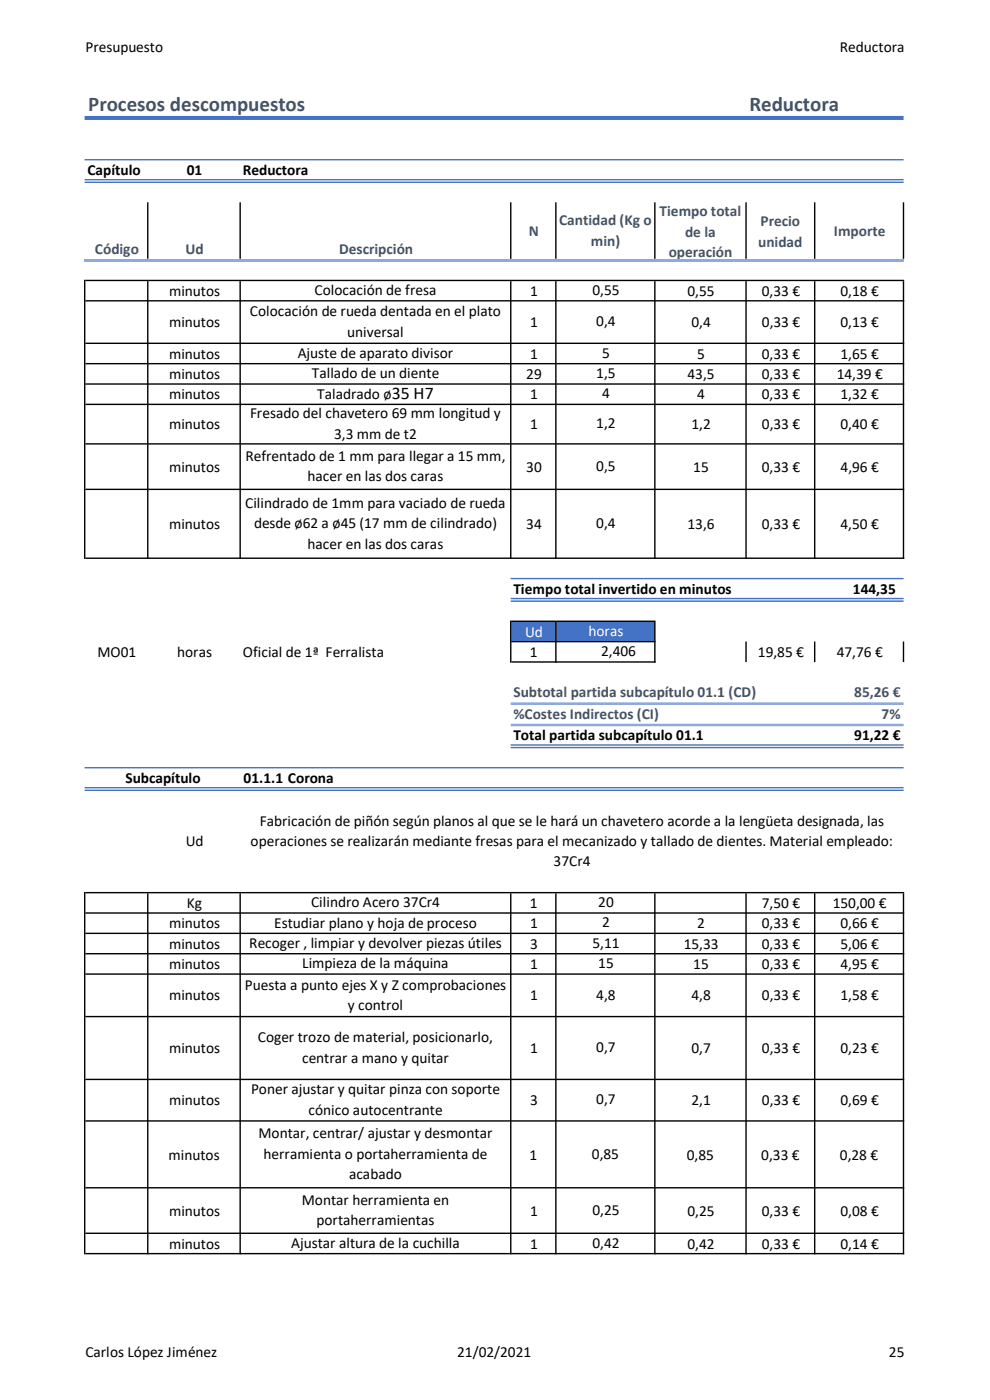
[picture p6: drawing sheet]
<svg xmlns="http://www.w3.org/2000/svg" width="210mm" height="297mm" viewBox="0 0 210 297" stroke-linecap="round" stroke-linejoin="round" font-family="sans-serif">
<defs><g id="words">
<g font-size="4.4" fill="#44546a">
<text x="18.7" y="23.5">Procesos descompuestos</text>
<text x="159" y="23.5">Reductora</text>
</g>
<text font-size="3.8" x="83.1" y="84.8">35 H7</text>
<g font-size="3.3">
<text x="18.1" y="11">Presupuesto</text>
<text x="178.2" y="11">Reductora</text>
<text x="18.5" y="37.1">Capítulo</text>
<text x="39.6" y="37.1">01</text>
<text x="51.5" y="37.1">Reductora</text>
<text x="35.9" y="62.7">minutos</text>
<text x="66.7" y="62.6">Colocación de fresa</text>
<text x="112.5" y="62.7">1</text>
<text x="125.7" y="62.6">0,55</text>
<text x="145.8" y="62.7">0,55</text>
<text x="161.6" y="62.7">0,33 €</text>
<text x="178.3" y="62.7">0,18 €</text>
<text x="35.9" y="69.4">minutos</text>
<text x="53" y="67.1">Colocación de rueda dentada en el plato</text>
<text x="73.7" y="71.4">universal</text>
<text x="112.5" y="69.4">1</text>
<text x="126.5" y="69.2">0,4</text>
<text x="146.7" y="69.4">0,4</text>
<text x="161.6" y="69.4">0,33 €</text>
<text x="178.3" y="69.4">0,13 €</text>
<text x="35.9" y="76.1">minutos</text>
<text x="63.2" y="75.9">Ajuste de aparato divisor</text>
<text x="112.5" y="76.1">1</text>
<text x="127.7" y="75.9">5</text>
<text x="147.9" y="76.1">5</text>
<text x="161.6" y="76.1">0,33 €</text>
<text x="178.3" y="76.1">1,65 €</text>
<text x="35.9" y="80.4">minutos</text>
<text x="66.2" y="80.3">Tallado de un diente</text>
<text x="111.6" y="80.4">29</text>
<text x="126.5" y="80.2">1,5</text>
<text x="145.9" y="80.4">43,5</text>
<text x="161.6" y="80.4">0,33 €</text>
<text x="177.5" y="80.4">14,39 €</text>
<text x="35.9" y="84.7">minutos</text>
<text x="53" y="88.8">Fresado del chavetero 69 mm longitud y</text>
<text x="67.3" y="84.8">Taladrado ø</text>
<text x="112.5" y="84.7">1</text>
<text x="127.7" y="84.5">4</text>
<text x="147.9" y="84.7">4</text>
<text x="161.6" y="84.7">0,33 €</text>
<text x="178.3" y="84.7">1,32 €</text>
<text x="35.9" y="91.1">minutos</text>
<text x="70.9" y="93.1">3,3 mm de t2</text>
<text x="112.5" y="91.1">1</text>
<text x="126.5" y="90.9">1,2</text>
<text x="146.7" y="91.1">1,2</text>
<text x="161.6" y="91.1">0,33 €</text>
<text x="178.3" y="91.1">0,40 €</text>
<text x="35.9" y="100.1">minutos</text>
<text x="52.1" y="97.8">Refrentado de 1 mm para llegar a 15 mm,</text>
<text x="111.6" y="100.1">30</text>
<text x="126.5" y="99.9">0,5</text>
<text x="147.1" y="100.1">15</text>
<text x="161.6" y="100.1">0,33 €</text>
<text x="178.3" y="100.1">4,96 €</text>
<text x="52" y="107.7">Cilindrado de 1mm para vaciado de rueda</text>
<text x="65.2" y="102.1">hacer en las dos caras</text>
<text x="35.9" y="112.2">minutos</text>
<text x="53.9" y="112.1">desde ø62 a ø45 (17 mm de cilindrado)</text>
<text x="111.6" y="112.2">34</text>
<text x="126.5" y="112">0,4</text>
<text x="145.9" y="112.2">13,6</text>
<text x="161.6" y="112.2">0,33 €</text>
<text x="178.3" y="112.2">4,50 €</text>
<text x="65.2" y="116.4">hacer en las dos caras</text>
<text x="108.9" y="126">Tiempo total invertido en minutos</text>
<text x="180.9" y="125.9">144,35</text>
<text x="20.7" y="139.4">MO01</text>
<text x="37.6" y="139.4">horas</text>
<text x="51.5" y="139.4">Oficial de 1ª Ferralista</text>
<text x="112.4" y="139.4">1</text>
<text x="127.5" y="139.2">2,406</text>
<text x="160.8" y="139.4">19,85 €</text>
<text x="177.5" y="139.4">47,76 €</text>
<text x="108.9" y="157">Total partida subcapítulo 01.1</text>
<text x="181.2" y="157">91,22 €</text>
<text x="26.6" y="166.1">Subcapítulo</text>
<text x="51.7" y="166.1">01.1.1 Corona</text>
<text x="39.4" y="179.6">Ud</text>
<text x="53.2" y="179.5">operaciones se realizarán mediante fresas para el mecanizado y tallado de dientes. Material empleado:</text>
<text x="55.1" y="175.1">Fabricación de piñón según planos al que se le hará un chavetero acorde a la lengüeta designada, las</text>
<text x="117.4" y="183.8">37Cr4</text>
<text x="35.9" y="196.9">minutos</text>
<text x="39.7" y="192.6">Kg</text>
<text x="58.2" y="196.8">Estudiar plano y hoja de proceso</text>
<text x="66" y="192.5">Cilindro Acero 37Cr4</text>
<text x="112.4" y="192.6">1</text>
<text x="112.5" y="196.9">1</text>
<text x="126.9" y="192.4">20</text>
<text x="127.7" y="196.8">2</text>
<text x="147.9" y="196.9">2</text>
<text x="161.6" y="192.6">7,50 €</text>
<text x="161.6" y="196.9">0,33 €</text>
<text x="176.6" y="192.6">150,00 €</text>
<text x="178.3" y="196.9">0,66 €</text>
<text x="35.9" y="201.3">minutos</text>
<text x="52.9" y="201.1">Recoger , limpiar y devolver piezas útiles</text>
<text x="112.5" y="201.3">3</text>
<text x="125.7" y="201.1">5,11</text>
<text x="145" y="201.3">15,33</text>
<text x="161.6" y="201.3">0,33 €</text>
<text x="178.3" y="201.3">5,06 €</text>
<text x="35.9" y="205.6">minutos</text>
<text x="51.9" y="209.9">Puesta a punto ejes X y Z comprobaciones</text>
<text x="64.1" y="205.4">Limpieza de la máquina</text>
<text x="112.5" y="205.6">1</text>
<text x="126.9" y="205.4">15</text>
<text x="147.1" y="205.6">15</text>
<text x="161.6" y="205.6">0,33 €</text>
<text x="178.3" y="205.6">4,95 €</text>
<text x="35.9" y="212.2">minutos</text>
<text x="73.8" y="214.2">y control</text>
<text x="112.5" y="212.2">1</text>
<text x="126.5" y="212">4,8</text>
<text x="146.7" y="212.2">4,8</text>
<text x="161.6" y="212.2">0,33 €</text>
<text x="178.3" y="212.2">1,58 €</text>
<text x="54.7" y="221.1">Coger trozo de material, posicionarlo,</text>
<text x="35.9" y="223.4">minutos</text>
<text x="64.1" y="225.4">centrar a mano y quitar</text>
<text x="112.5" y="223.4">1</text>
<text x="126.5" y="223.2">0,7</text>
<text x="146.7" y="223.4">0,7</text>
<text x="161.6" y="223.4">0,33 €</text>
<text x="178.3" y="223.4">0,23 €</text>
<text x="53.3" y="232.2">Poner ajustar y quitar pinza con soporte</text>
<text x="35.9" y="234.5">minutos</text>
<text x="65.4" y="236.5">cónico autocentrante</text>
<text x="112.5" y="234.5">3</text>
<text x="126.5" y="234.3">0,7</text>
<text x="146.7" y="234.5">2,1</text>
<text x="161.6" y="234.5">0,33 €</text>
<text x="178.3" y="234.5">0,69 €</text>
<text x="35.7" y="246">minutos</text>
<text x="54.8" y="241.5">Montar, centrar/ ajustar y desmontar</text>
<text x="55.9" y="245.8">herramienta o portaherramienta de</text>
<text x="112.3" y="246">1</text>
<text x="125.6" y="245.8">0,85</text>
<text x="145.7" y="246">0,85</text>
<text x="161.5" y="246">0,33 €</text>
<text x="178.2" y="246">0,28 €</text>
<text x="74" y="250.1">acabado</text>
<text x="35.9" y="257.9">minutos</text>
<text x="64" y="255.6">Montar herramienta en</text>
<text x="112.5" y="257.9">1</text>
<text x="125.7" y="257.7">0,25</text>
<text x="145.8" y="257.9">0,25</text>
<text x="161.6" y="257.9">0,33 €</text>
<text x="178.3" y="257.9">0,08 €</text>
<text x="67.1" y="259.9">portaherramientas</text>
<text x="35.9" y="264.9">minutos</text>
<text x="61.8" y="264.8">Ajustar altura de la cuchilla</text>
<text x="112.5" y="264.9">1</text>
<text x="125.7" y="264.7">0,42</text>
<text x="145.8" y="264.9">0,42</text>
<text x="161.6" y="264.9">0,33 €</text>
<text x="178.3" y="264.9">0,14 €</text>
<text x="18.1" y="287.8">Carlos López Jiménez</text>
<text x="97" y="287.8">21/02/2021</text>
<text x="188.6" y="287.8">25</text>
</g>
<g font-size="3.3" fill="#44546a">
<text x="118.6" y="47.8">Cantidad (Kg o</text>
<text x="139.9" y="45.9">Tiempo total</text>
<text x="20.2" y="53.8">Código</text>
<text x="39.4" y="53.8">Ud</text>
<text x="71.9" y="53.8">Descripción</text>
<text x="112.2" y="50.1">N</text>
<text x="125.3" y="52.2">min)</text>
<text x="145.3" y="50.2">de la</text>
<text x="160.9" y="52.3">unidad</text>
<text x="161.3" y="48">Precio</text>
<text x="176.9" y="50.1">Importe</text>
<text x="141.9" y="54.5">operación</text>
<text x="108.9" y="148">Subtotal partida subcapítulo 01.1 (CD)</text>
<text x="181.2" y="148">85,26 €</text>
<text x="108.9" y="152.5">%Costes Indirectos (CI)</text>
<text x="187" y="152.5">7%</text>
</g>
<g font-size="3.3" fill="#fff">
<text x="111.4" y="135">Ud</text>
<text x="124.8" y="134.9">horas</text>
</g>
</g></defs>
<path d="M31.2 42.9h.3v12h-.3zM50.8 42.9h.3v12h-.3zM108.2 42.9h.3v12h-.3zM117.8 42.9h.3v12h-.3zM138.8 42.9h.3v12h-.3zM158.1 42.9h.3v12h-.3zM172.7 42.9h.3v12h-.3zM191.5 42.9h.3v12h-.3z" fill-rule="evenodd" fill="#000"/>
<path d="M17.9 24.6h173.8v.8h-173.8zM17.9 33.7h173.8v.3h-173.8zM17.9 38h173.8v.3h-173.8zM17.9 38.5h173.8v.3h-173.8z" fill-rule="evenodd" fill="#4472c4"/>
<path d="M17.9 54.9h173.9v.6h-173.9z" fill="#8ea9db"/>
<path d="M108.3 131.8h30.6v4.3h-30.6z" fill="#4472c4"/>
<g fill="#000">
<path d="M18.1 59.4h173.7v.2h-173.7zM18.1 63.7h173.7v.3h-173.7zM18.1 72.7h173.7v.3h-173.7zM18.1 77h173.7v.3h-173.7zM18.1 81.3h173.7v.3h-173.7zM18.1 85.6h173.7v.3h-173.7zM18.1 94h173.7v.3h-173.7zM18.1 103.7h173.7v.3h-173.7zM18.1 118.3h173.7v.3h-173.7z" fill-rule="evenodd"/>
<path d="M108.2 59.6h.3v59h-.3zM117.8 59.6h.3v59h-.3zM138.8 59.6h.3v59h-.3zM158.1 59.6h.3v59h-.3zM172.7 59.6h.3v59h-.3zM191.5 59.6h.3v59h-.3zM17.8 59.4h.3v59.2h-.3zM31.2 59.6h.3v59h-.3zM50.8 59.6h.3v59h-.3zM108.2 131.7h.3v8.9h-.3zM117.8 132h.3v8.6h-.3zM138.8 132h.3v8.6h-.3zM158.1 136.1h.3v4.4h-.3zM172.7 136.1h.3v4.4h-.3zM191.5 136.1h.3v4.4h-.3zM17.8 189.2h.3v76.9h-.3zM31.2 189.5h.3v76.6h-.3zM50.8 189.5h.3v76.6h-.3zM108.2 189.5h.3v76.6h-.3zM117.8 189.5h.3v76.6h-.3zM138.8 189.5h.3v76.6h-.3zM158.1 189.5h.3v76.6h-.3zM172.7 189.5h.3v76.6h-.3zM191.5 189.5h.3v76.6h-.3z" fill-rule="evenodd"/>
</g>
<path d="M108.3 122.6h83.4v.3h-83.4zM108.3 126.8h83.4v.3h-83.4zM108.3 127.4h83.4v.3h-83.4z" fill-rule="evenodd" fill="#4472c4"/>
<path d="M108.5 131.7h30.6v.3h-30.6zM108.5 136h30.6v.3h-30.6zM108.5 140.3h30.6v.3h-30.6z" fill-rule="evenodd" fill="#000"/>
<path d="M108.3 149h83.4v.6h-83.4zM108.3 153.5h83.4v.6h-83.4z" fill-rule="evenodd" fill="#8ea9db"/>
<path d="M108.3 157.9h83.4v.3h-83.4zM108.3 158.5h83.4v.2h-83.4zM17.9 162.7h173.8v.3h-173.8zM17.9 167h173.8v.3h-173.8zM17.9 167.5h173.8v.3h-173.8z" fill-rule="evenodd" fill="#4472c4"/>
<path d="M18.1 189.2h173.7v.3h-173.7zM18.1 193.5h173.7v.3h-173.7zM18.1 197.9h173.7v.3h-173.7zM18.1 202.2h173.7v.3h-173.7zM18.1 206.5h173.7v.3h-173.7zM18.1 215.5h173.7v.3h-173.7zM18.1 228.9h173.7v.3h-173.7zM18.1 237.7h173.7v.3h-173.7zM18.1 251.8h173.7v.3h-173.7zM18.1 261.5h173.7v.3h-173.7zM18.1 265.8h173.7v.3h-173.7z" fill-rule="evenodd" fill="#000"/>
<use href="#words"/>
</svg>
